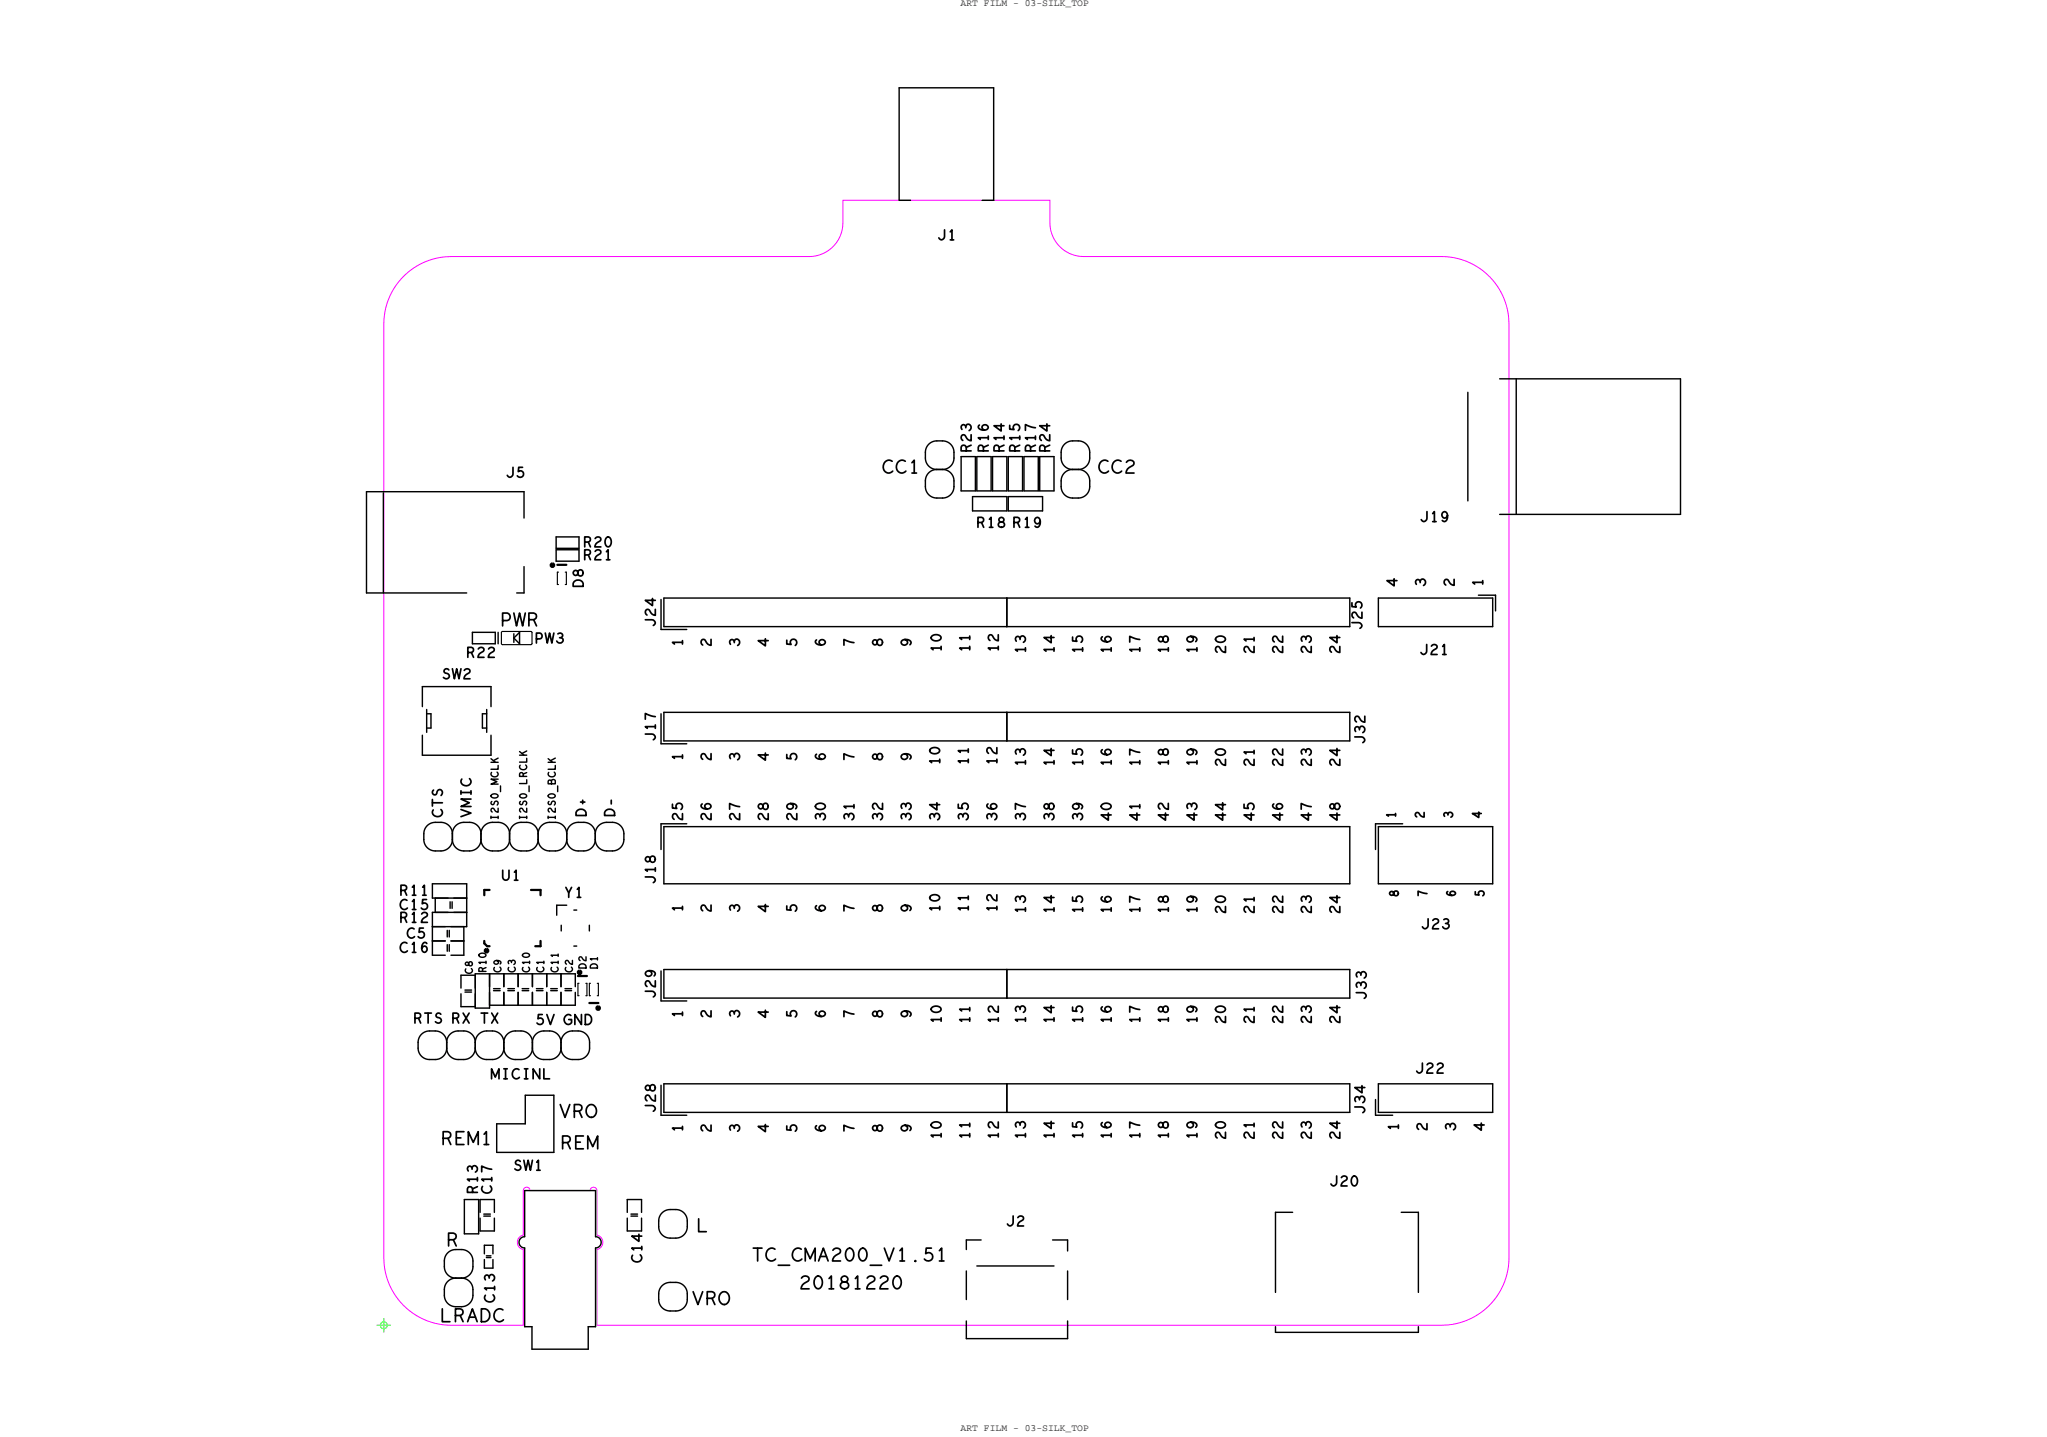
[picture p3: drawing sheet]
<svg xmlns="http://www.w3.org/2000/svg" width="298mm" height="210mm" viewBox="0 0 298 210" stroke-linecap="round" stroke-linejoin="round" font-family="sans-serif">
<defs><g id="words">
<g font-size="1.9">
<text x="64.3" y="166.9">REM1</text>
<text x="81.8" y="167.5">REM</text>
<text x="65.1" y="181.7">R</text>
</g>
<g font-size="1.5">
<text x="141.6" y="66" transform="rotate(-90 141.6 66)">R23</text>
<text x="144.1" y="66" transform="rotate(-90 144.1 66)">R16</text>
<text x="146.4" y="66" transform="rotate(-90 146.4 66)">R14</text>
<text x="148.7" y="66" transform="rotate(-90 148.7 66)">R15</text>
<text x="151" y="66" transform="rotate(-90 151 66)">R17</text>
<text x="142.4" y="76.9">R18 R19</text>
<text x="85" y="81.6">R21</text>
<text x="207.8" y="85.5" transform="rotate(-90 207.8 85.5)">3</text>
<text x="216.2" y="85.5" transform="rotate(-90 216.2 85.5)">1</text>
<text x="99.5" y="94.3" transform="rotate(-90 99.5 94.3)">1</text>
<text x="107.8" y="94.3" transform="rotate(-90 107.8 94.3)">3</text>
<text x="141.4" y="95.1" transform="rotate(-90 141.4 95.1)">11</text>
<text x="149.5" y="95.3" transform="rotate(-90 149.5 95.3)">13</text>
<text x="99.5" y="111" transform="rotate(-90 99.5 111)">1</text>
<text x="107.8" y="111" transform="rotate(-90 107.8 111)">3</text>
<text x="141.2" y="111.6" transform="rotate(-90 141.2 111.6)">11</text>
<text x="149.5" y="111.8" transform="rotate(-90 149.5 111.8)">13</text>
<text x="85.4" y="119.1" transform="rotate(-90 85.4 119.1)">D+</text>
<text x="124.5" y="119.7" transform="rotate(-90 124.5 119.7)">31</text>
<text x="132.8" y="119.7" transform="rotate(-90 132.8 119.7)">33</text>
<text x="58.3" y="130.5">R11</text>
<text x="58.3" y="134.5">R12</text>
<text x="99.5" y="133" transform="rotate(-90 99.5 133)">1</text>
<text x="107.8" y="133" transform="rotate(-90 107.8 133)">3</text>
<text x="141.2" y="133" transform="rotate(-90 141.2 133)">11</text>
<text x="149.5" y="133.3" transform="rotate(-90 149.5 133.3)">13</text>
<text x="99.5" y="148.5" transform="rotate(-90 99.5 148.5)">1</text>
<text x="107.8" y="148.5" transform="rotate(-90 107.8 148.5)">3</text>
<text x="141.4" y="149.3" transform="rotate(-90 141.4 149.3)">11</text>
<text x="149.5" y="149.3" transform="rotate(-90 149.5 149.3)">13</text>
<text x="199.2" y="145.8" transform="rotate(-90 199.2 145.8)">J33</text>
<text x="99.5" y="165.1" transform="rotate(-90 99.5 165.1)">1</text>
<text x="107.8" y="165.1" transform="rotate(-90 107.8 165.1)">3</text>
<text x="141.4" y="166.2" transform="rotate(-90 141.4 166.2)">11</text>
<text x="149.5" y="166.2" transform="rotate(-90 149.5 166.2)">13</text>
<text x="203.9" y="164.9" transform="rotate(-90 203.9 164.9)">1</text>
<text x="212.2" y="164.9" transform="rotate(-90 212.2 164.9)">3</text>
<text x="69.6" y="174.1" transform="rotate(-90 69.6 174.1)">R13</text>
<text x="72.1" y="190" transform="rotate(-90 72.1 190)">C13</text>
</g>
<g font-size="1.4" fill="#262626">
<text x="140.1" y=".8">ART FILM - 03-SILK_TOP</text>
<text x="140.1" y="208.7">ART FILM - 03-SILK_TOP</text>
</g>
<g font-size="1.3">
<text x="203.5" y="119.3" transform="rotate(-90 203.5 119.3)">1</text>
<text x="211.8" y="119.3" transform="rotate(-90 211.8 119.3)">3</text>
</g>
<g font-size="1">
<text x="70.9" y="141.8" transform="rotate(-90 70.9 141.8)">R10</text>
<text x="81.4" y="141.8" transform="rotate(-90 81.4 141.8)">C11</text>
</g>
</g></defs>
<!-- layer: Board Outline -->
<path d="M58.9 40.2a9.8 9.8 0 0 1 6.9-2.8h52.2a4.9 4.9 0 0 0 4.9-4.9v-3.3h30.2v3.3a4.9 4.9 0 0 0 4.9 4.9h52.2a9.8 9.8 0 0 1 9.8 9.9v136.1a9.8 9.8 0 0 1-9.8 9.9h-123.2v-11.1a1.07 1.07 0 0 0 .9-1 1.07 1.07 0 0 0-.9-1.1v-6.5l-.1-.3-.3-.2-.4 .2-.2 .3h-8.7l-.3-.4-.2-.1-.3 .1-.2 .4v6.5a1.07 1.07 0 0 0-.9 1.1 1.07 1.07 0 0 0 .9 1v11.1h-10.5a9.8 9.8 0 0 1-9.8-9.9v-136.1a9.8 9.8 0 0 1 2.9-7.1z" fill="none" stroke="#f0f" stroke-width=".15"/>
<!-- layer: Components -->
<g fill="none" stroke="#000" stroke-width=".21">
<path d="M131.1 12.8h13.8zM131.1 12.8v16.4zM144.9 12.8v16.4zM131.1 29.2h1.7zM143.2 29.2h1.7zM214 57.2v15.8zM218.6 55.2h26.4zM221.1 55.2v19.8zM245 55.2v19.8zM53.4 71.7h23zM53.4 71.7v14.8zM55.9 71.9v14.6z"/>
<path d="M76.4 71.7v3.8zM81.1 78.3v1.7zM81.1 78.3h3.3zM81.1 80h3.3zM84.4 78.3v1.7zM134.9 70.1v.9zM134.9 66v.8zM134.9 71a1.67 1.67 0 0 0 1.7 1.6M134.9 66.8a1.67 1.67 0 0 0 1.7 1.7 1.67 1.67 0 0 0-1.7 1.6M136.6 72.6h.8zM136.6 68.5h.8zM136.6 64.3h.8z"/>
<path d="M136.6 64.3a1.67 1.67 0 0 0-1.7 1.7M137.4 64.3a1.67 1.67 0 0 1 1.7 1.7M139.1 70.1v.9zM139.1 66v.8zM139.1 66.8a1.67 1.67 0 0 1-1.7 1.7 1.67 1.67 0 0 1 1.7 1.6M139.1 71a1.67 1.67 0 0 1-1.7 1.6M140.1 71.6h2.1zM140.1 66.6h2.1zM140.1 66.6v5zM141.8 74.5h5zM141.8 72.4v2.1zM141.8 72.4h5z"/>
<path d="M142.2 66.6v5zM142.4 71.6h2.1zM142.4 66.6h2.1zM142.4 66.6v5zM144.5 66.6v5zM144.7 71.6h2.1zM144.7 66.6h2.1zM144.7 66.6v5zM146.8 72.4v2.1zM146.8 66.6v5zM147 71.6h2.1zM147 74.5h5z"/>
<path d="M147 72.4h5zM147 72.4v2.1zM147 66.6h2.1zM147 66.6v5zM149.1 66.6v5zM149.3 71.6h2.1zM149.3 66.6h2.1zM149.3 66.6v5zM151.4 66.6v5zM151.6 71.6h2.1zM151.6 66.6h2.1zM151.6 66.6v5z"/>
<path d="M152 72.4v2.1zM153.7 66.6v5zM154.7 70.1v.9zM154.7 66v.8zM154.7 71a1.67 1.67 0 0 0 1.7 1.6M154.7 66.8a1.67 1.67 0 0 0 1.7 1.7 1.67 1.67 0 0 0-1.7 1.6M156.4 72.6h.8zM156.4 68.5h.8zM156.4 64.3h.8zM156.4 64.3a1.67 1.67 0 0 0-1.7 1.7M157.2 64.3a1.67 1.67 0 0 1 1.7 1.7M158.9 70.1v.9z"/>
<path d="M158.9 66v.8zM158.9 66.8a1.67 1.67 0 0 1-1.7 1.7 1.67 1.67 0 0 1 1.7 1.6M158.9 71a1.67 1.67 0 0 1-1.7 1.6M218.6 75h26.4zM53.4 86.5h14.6zM68.9 92.2h3.3zM68.9 92.2v1.7zM68.9 93.9h3.3zM72.2 92.2v1.7zM72.6 92.2v1.7zM74.9 93l.9-.8zM74.9 92.4v1.3z"/>
<path d="M74.9 93l.9 .9zM75.3 86.5h1.1zM75.8 92.2v1.7zM76.4 82.6v3.9zM81.1 80.2v1.6zM81.1 80.2h3.3zM81.1 81.8h3.3zM84.4 80.2v1.6zM96.4 87.4v4.4zM96.4 91.8h3.7zM96.8 87.2v4.2zM96.8 91.4h50z"/>
<path d="M96.8 87.2h50zM146.8 87.2v4.2zM146.8 91.4h50zM146.8 87.2h50zM196.8 87.2v4.2zM201 87.2h16.6zM201 87.2v4.2zM201 91.4h16.6zM215.5 86.8h2.5zM217.6 87.2v4.2zM218 86.8v2.3zM61.6 100.1v2.9z"/>
<path d="M61.6 110.1h10zM61.6 107.2v2.9zM61.6 100.1h10zM62.2 104.1h.6zM62.2 106.2h.6zM62.2 103.5v3.3zM62.8 104.1v2.1zM63.5 119.9h.8zM63.5 119.9a1.67 1.67 0 0 0-1.7 1.7M64.3 119.9a1.67 1.67 0 0 1 1.7 1.7 1.67 1.67 0 0 1 1.6-1.7M67.6 119.9h.9zM68.5 119.9a1.67 1.67 0 0 1 1.6 1.7 1.67 1.67 0 0 1 1.7-1.7"/>
<path d="M70.3 104.1h.7zM70.3 106.2h.7zM70.3 104.1v2.1zM71 103.5v3.3zM71.6 100.1v2.9zM71.6 107.2v2.9zM71.8 119.9h.8zM72.6 119.9a1.67 1.67 0 0 1 1.7 1.7 1.67 1.67 0 0 1 1.7-1.7M76 119.9h.8zM76.8 119.9a1.67 1.67 0 0 1 1.7 1.7 1.67 1.67 0 0 1 1.6-1.7M80.1 119.9h.9zM81 119.9a1.67 1.67 0 0 1 1.6 1.7 1.67 1.67 0 0 1 1.7-1.7"/>
<path d="M84.3 119.9h.8zM85.1 119.9a1.67 1.67 0 0 1 1.7 1.7 1.67 1.67 0 0 1 1.7-1.7M88.5 119.9h.8zM89.3 119.9a1.67 1.67 0 0 1 1.7 1.7M96.4 104.1v4.4zM96.4 108.5h3.7zM96.8 103.9v4.1zM96.8 108h50zM96.8 103.9h50zM146.8 103.9v4.1zM146.8 108h50zM146.8 103.9h50z"/>
<path d="M196.8 103.9v4.1zM61.8 121.6v.8zM61.8 122.4a1.67 1.67 0 0 0 1.7 1.7M63 135.1h5zM63 131h5zM63 133v2.1zM63 133h5zM63 128.9h5zM63 128.9v2.1zM63 135.1h1.9zM63 135.1v2.1zM63 137.2h1.9z"/>
<path d="M63 137.2v2.1zM63 139.3h1.9zM63.5 124.1h.8zM63.5 131h1.8zM63.5 131v2zM63.5 133h1.8zM64.3 124.1a1.67 1.67 0 0 0 1.7-1.7 1.67 1.67 0 0 0 1.6 1.7M65.2 135.7v.9zM65.2 137.8v.9zM65.5 135.7v.9zM65.5 137.8v.9zM65.6 131.5v1z"/>
<path d="M65.8 135.1h1.8zM65.8 137.2h1.8zM65.8 139.3h1.8zM65.9 131.5v1zM66 121.6v.8zM66.2 131h1.8zM66.2 133h1.8zM67.6 124.1h.9zM67.6 135.1v2.1zM67.6 137.2v2.1zM68 133v2.1zM68 128.9v2.1z"/>
<path d="M68 131v2zM68.5 124.1a1.67 1.67 0 0 0 1.6-1.7 1.67 1.67 0 0 0 1.7 1.7M70.1 121.6v.8zM71.8 124.1h.8zM72.6 124.1a1.67 1.67 0 0 0 1.7-1.7 1.67 1.67 0 0 0 1.7 1.7M74.3 121.6v.8zM76 124.1h.8zM76.8 124.1a1.67 1.67 0 0 0 1.7-1.7 1.67 1.67 0 0 0 1.6 1.7M78.5 121.6v.8zM80.1 124.1h.9zM81 124.1a1.67 1.67 0 0 0 1.6-1.7 1.67 1.67 0 0 0 1.7 1.7M81.2 132h1.4z"/>
<path d="M81.2 132v1.5zM81.8 134.9v.9zM82.6 121.6v.8zM83.7 138h.4zM83.7 132.7h.4zM84.3 124.1h.8zM85.1 124.1a1.67 1.67 0 0 0 1.7-1.7 1.67 1.67 0 0 0 1.7 1.7M85.9 134.9v.9zM86.8 121.6v.8zM88.5 124.1h.8zM91 122.4a1.67 1.67 0 0 1-1.7 1.7M91 121.6v.8z"/>
<path d="M96.4 120.1h3.7zM96.4 120.1v3.8zM96.8 120.5h100zM96.8 120.5v8.4zM96.8 128.9h100zM196.8 120.5v8.4zM200.5 120.1h4zM200.5 120.1v3.8zM201 120.5v8.4zM201 128.9h16.6zM201 120.5h16.6zM217.6 120.5v8.4z"/>
<path d="M61 152v.8zM61 152.8a1.67 1.67 0 0 0 1.6 1.7M62.6 154.5h.9zM62.6 150.3h.9zM62.6 150.3a1.67 1.67 0 0 0-1.6 1.7M63.5 154.5a1.67 1.67 0 0 0 1.6-1.7 1.67 1.67 0 0 0 1.7 1.7M63.5 150.3a1.67 1.67 0 0 1 1.6 1.7 1.67 1.67 0 0 1 1.7-1.7M65.1 152v.8zM66.8 154.5h.8zM66.8 150.3h.8zM67.2 146.8h2.1zM67.2 142.2h2.1z"/>
<path d="M67.2 142.2v1.9zM67.2 144.9v1.9zM67.6 154.5a1.67 1.67 0 0 0 1.7-1.7 1.67 1.67 0 0 0 1.7 1.7M67.6 150.3a1.67 1.67 0 0 1 1.7 1.7 1.67 1.67 0 0 1 1.7-1.7M67.8 144.4h1zM67.8 144.7h1zM69.3 147h2.1zM69.3 152v.8zM69.3 142h2.1zM69.3 142v5zM69.3 142.2v1.9zM69.3 144.9v1.9z"/>
<path d="M71 154.5h.8zM71 150.3h.8zM71.4 146.6h2.1zM71.4 142v5zM71.4 142h2.1zM71.4 142v1.9zM71.4 144.7v1.9zM71.8 154.5a1.67 1.67 0 0 0 1.7-1.7 1.67 1.67 0 0 0 1.6 1.7M71.8 150.3a1.67 1.67 0 0 1 1.7 1.7 1.67 1.67 0 0 1 1.6-1.7M72 144.2h.9zM72 144.5h.9zM73.5 146.6h2z"/>
<path d="M73.5 152v.8zM73.5 142v1.9zM73.5 144.7v1.9zM73.5 142h2zM74 144.2h1zM74 144.5h1zM75.1 154.5h.9zM75.1 150.3h.9zM75.5 146.6h2.1zM75.5 142v1.9zM75.5 144.7v1.9zM75.5 142h2.1z"/>
<path d="M76 154.5a1.67 1.67 0 0 0 1.6-1.7 1.67 1.67 0 0 0 1.7 1.7M76 150.3a1.67 1.67 0 0 1 1.6 1.7 1.67 1.67 0 0 1 1.7-1.7M76.1 144.2h1zM76.1 144.5h1zM76.6 159.7h4.2zM76.6 159.7v4.2zM77.6 146.6h2.1zM77.6 152v.8zM77.6 142v1.9zM77.6 144.7v1.9zM77.6 142h2.1zM78.2 144.2h1z"/>
<path d="M78.2 144.5h1zM79.3 154.5h.8zM79.3 150.3h.8zM79.7 146.6h2.1zM79.7 142h2.1zM79.7 142v1.9zM79.7 144.7v1.9zM80.1 154.5a1.67 1.67 0 0 0 1.7-1.7 1.67 1.67 0 0 0 1.7 1.7M80.1 150.3a1.67 1.67 0 0 1 1.7 1.7 1.67 1.67 0 0 1 1.7-1.7M80.3 144.2h1zM80.3 144.5h1zM80.8 159.7v8.3z"/>
<path d="M81.8 146.6h2.1zM81.8 152v.8zM81.8 142h2.1zM81.8 142v1.9zM81.8 144.7v1.9zM82.4 144.2h.9zM82.4 144.5h.9zM83.5 154.5h.8zM83.5 150.3h.8zM83.9 142v1.9zM83.9 144.7v1.9zM84.3 150.3a1.67 1.67 0 0 1 1.7 1.7"/>
<path d="M86 152v.8zM86 152.8a1.67 1.67 0 0 1-1.7 1.7M96.4 141.6v4.4zM96.4 158.3v4.3zM96.4 146h3.7zM96.8 141.4v4.1zM96.8 145.5h50zM96.8 158v4.2zM96.8 141.4h50zM96.8 158h50zM146.8 158v4.2zM146.8 141.4v4.1z"/>
<path d="M146.8 145.5h50zM146.8 158h50zM146.8 141.4h50zM196.8 158v4.2zM196.8 141.4v4.1zM201 158v4.2zM201 158h16.6zM217.6 158v4.2zM67.7 179.9h2.1zM67.7 174.9h2.1zM67.7 174.9v5zM69.8 174.9v5z"/>
<path d="M70 179.5h2.1zM70 174.9h2.1zM70 174.9v1.9zM70 177.6v1.9zM70.5 177.3h1zM70.5 177h1zM72.1 174.9v1.9zM72.1 177.6v1.9zM72.4 163.9h4.2zM72.4 163.9v4.1zM72.4 168h8.4zM76.5 173.6h10.3z"/>
<path d="M76.5 173.6v6.7zM86.8 173.6v6.7zM91.5 179.5h2zM91.5 174.9h2zM91.5 174.9v1.9zM91.5 177.6v1.9zM92 177.3h1zM92 177h1zM93.5 174.9v1.9zM93.5 177.6v1.9zM96 178v.9zM96 178.9a1.67 1.67 0 0 0 1.7 1.6"/>
<path d="M96.4 162.6h3.7zM96.8 162.2h50zM97.7 176.4a1.67 1.67 0 0 0-1.7 1.6M97.7 176.4h.8zM98.5 176.4a1.67 1.67 0 0 1 1.7 1.6M100.2 178v.9zM100.2 178.9a1.67 1.67 0 0 1-1.7 1.6M146.8 162.2h50zM186 176.8h2.5zM186 176.8v11.7zM200.5 162.6h2.5zM200.5 160.3v2.3z"/>
<path d="M201 162.2h16.6zM204.3 176.8h2.5zM206.8 176.8v11.7zM64.8 188v.9zM64.8 183.9v.8zM64.8 184.7a1.67 1.67 0 0 0 1.7 1.7 1.67 1.67 0 0 0-1.7 1.6M64.8 188.9a1.67 1.67 0 0 0 1.7 1.6M66.5 190.5h.8zM66.5 186.4h.8zM66.5 182.2a1.67 1.67 0 0 0-1.7 1.7M67.3 182.2a1.67 1.67 0 0 1 1.7 1.7M69 188v.9z"/>
<path d="M69 183.9v.8zM69 184.7a1.67 1.67 0 0 1-1.7 1.7 1.67 1.67 0 0 1 1.7 1.6M69 188.9a1.67 1.67 0 0 1-1.7 1.6M70.6 181.6h1.3zM70.6 181.6v1.2zM70.6 183.7v1.2zM70.6 184.9h1.3zM70.9 183.4h.7zM70.9 183.1h.7zM71.9 183.7v1.2zM71.9 181.6v1.2zM76.5 193.5h1.1z"/>
<path d="M76.5 182v11.5zM76.5 180.3l-.6 .3-.2 .5 .2 .6 .6 .3M77.6 196.7h8.2zM77.6 193.5v3.2zM85.8 193.5h1zM85.8 193.5v3.2zM86.8 182v11.5zM86.8 180.3l.6 .3 .2 .5-.2 .6-.6 .3M96 188.7v.8zM96 189.5a1.67 1.67 0 0 0 1.7 1.7M97.7 191.2h.8zM97.7 180.5h.8z"/>
<path d="M97.7 187a1.67 1.67 0 0 0-1.7 1.7M97.7 187h.8zM98.5 187a1.67 1.67 0 0 1 1.7 1.7M100.2 188.7v.8zM100.2 189.5a1.67 1.67 0 0 1-1.7 1.7M140.9 195.2h14.8zM140.9 180.8h2.1zM140.9 180.8v1.4zM140.9 185.3v4.2zM140.9 192.6v2.6zM142.4 184.6h11.3zM153.5 180.8h2.2z"/>
<path d="M155.7 180.8v1.6zM155.7 185.3v4.2zM155.7 192.6v2.6zM186 194.3h20.8zM186 193.5v.8zM206.8 193.5v.8z"/>
</g>
<path d="M81.3 82.4h1.3zM70.6 129.8h.8zM70.6 129.8v.7zM70.6 137.6l.4 .4zM70.6 137.2v.4zM71 138h.4zM77.4 129.8h1.4zM78 138h.8zM78.8 129.8v.7zM78.8 137.2v.8zM84.3 142.3h1.3zM85.9 146.3h1.3z" fill="none" stroke="#000" stroke-width=".33"/>
<path d="M80.4 82.3l.1-.1 .2 .1v.2l-.2 .1-.1-.1zM70.8 138.5l.1-.1 .2 .1v.2l-.2 .1-.1-.1zM84.3 141.7l.2-.1 .2 .1v.2l-.2 .1-.2-.1zM87 146.9l.2-.1 .2 .1v.2l-.2 .1-.2-.1z" fill="none" stroke="#000" stroke-width=".41"/>
<g fill="none" stroke="#000" stroke-width=".17">
<path d="M73.1 92.2v1.6zM73.1 93.8l.2 .2M73.3 94h4.1zM73.3 92.1h4.1zM73.3 92.1l-.2 .1M77.4 92.1l.2 .2M77.6 93.8l-.2 .2M77.6 92.2v1.6zM81.3 85.2h.1zM81.3 83.4h.1zM81.3 83.4v1.8zM82.4 85.2h.2z"/>
<path d="M82.4 83.4h.2zM82.6 83.4v1.8zM84.3 145.2h.1zM84.3 143.4h.1zM84.3 143.4v1.8zM85.4 143.4h.2zM85.4 145.2h.2zM85.6 143.4v1.8zM85.9 143.4h.2zM85.9 145.2h.2zM85.9 143.4v1.8zM87.1 143.4h.1z"/>
<path d="M87.1 145.2h.1zM87.2 143.4v1.8z"/>
</g>
<!-- layer: Text -->
<g fill="none" stroke="#000" stroke-width=".25">
<path d="M137.7 33.5v1a.43 .43 0 0 1-.3 .4 .43 .43 0 0 1-.5-.2M138.5 33.8l.3-.3v1.5M138.5 35h.5M74.8 68.1v1a.43 .43 0 0 1-.3 .5 .43 .43 0 0 1-.5-.3M76.2 68.1h-.6v.7a.49 .49 0 0 1 .7 .1 .49 .49 0 0 1-.2 .7 .49 .49 0 0 1-.7-.2M85.3 79h.5a.38 .38 0 0 0 .3-.3 .38 .38 0 0 0-.3-.4h-.5v1.5M85.8 79l.3 .8M86.8 78.5a.41 .41 0 0 1 .5-.2 .41 .41 0 0 1 .2 .6 1 1 0 0 0-.8 .9h.9M88.4 78.5a.42 .42 0 0 1 .5-.1 .42 .42 0 0 1 .2 .4v.4a.44 .44 0 0 1-.4 .6 .44 .44 0 0 1-.5-.6v-.4zM130.1 67.3a.92 .92 0 0 0-1.3 .5 .92 .92 0 0 0 .7 1.2l.4-.1 .3-.2M132 67.3a.92 .92 0 0 0-1.3 .5 .92 .92 0 0 0 .7 1.2l.4-.1 .3-.2M133 67.5l.3-.4v1.9"/>
<path d="M133 69h.6M140.8 62.2a.38 .38 0 0 0-.6-.2 .38 .38 0 0 0 .1 .6M140.9 65.8v-.6a.38 .38 0 0 0-.4-.3 .38 .38 0 0 0-.4 .3v.6h1.5M141.6 63.4v.9a1 1 0 0 1-.9-.8 .33 .33 0 0 0-.5 .1 .5 .5 0 0 0 .2 .6M142.6 76.2h.5a.38 .38 0 0 0 .3-.4 .38 .38 0 0 0-.3-.4h-.5v1.5M142.8 62l-.1 .1a.57 .57 0 0 0 .7 .6 .48 .48 0 0 0 .6-.5 .43 .43 0 0 0-.7-.2 .43 .43 0 0 0 .2 .7M143.4 65.8v-.6a.38 .38 0 0 0-.4-.3 .38 .38 0 0 0-.4 .3v.6h1.5M144.1 63.8h-1.5l.3 .3M144.3 75.7l.2-.3v1.5M145.7 65.8v-.6a.38 .38 0 0 0-.4-.3 .38 .38 0 0 0-.4 .3v.6h1.5M145.7 75.6a.33 .33 0 0 0 .2 .5 .43 .43 0 0 1 .5 .6 .43 .43 0 0 1-.7 .1 .41 .41 0 0 1-.1-.5 .41 .41 0 0 1 .5-.2 .36 .36 0 0 0 .2-.5 .36 .36 0 0 0-.6 0zM146 61.8v1.1l-1.1-.8h1.5"/>
<path d="M146.4 63.8h-1.5l.3 .3M147.2 62v.6h.6a.49 .49 0 0 1 .2-.7 .49 .49 0 0 1 .7 .2 .49 .49 0 0 1-.2 .7M147.8 76.2h.6a.38 .38 0 0 0 .3-.4 .38 .38 0 0 0-.3-.4h-.6v1.5M148 65.8v-.6a.38 .38 0 0 0-.4-.3 .38 .38 0 0 0-.4 .3v.6h1.5M148.7 63.8h-1.5l.3 .3M149.5 75.7l.3-.3v1.5M150.3 65.8v-.6a.38 .38 0 0 0-.4-.3 .38 .38 0 0 0-.4 .3v.6h1.5M151 62.4l-.6-.1-.9-.4v.9M151 63.8h-1.5l.3 .3M151.7 76a.44 .44 0 0 1-.6 .4 .44 .44 0 0 1-.3-.6 .44 .44 0 0 1 .5-.3 .44 .44 0 0 1 .4 .5 .6 .6 0 0 1-.7 .8l-.1-.1M152.3 65.8v-.6a.38 .38 0 0 0-.3-.3 .38 .38 0 0 0-.4 .3v.6h1.4M152.6 61.8v1.1l-1-.8h1.4"/>
<path d="M153 64.9l-.7 .3M153 63.4v.9a1 1 0 0 1-.8-.8 .33 .33 0 0 0-.6 .1 .5 .5 0 0 0 .2 .6M161.5 67.3a.92 .92 0 0 0-1.3 .5 .92 .92 0 0 0 .7 1.2l.4-.1 .3-.2M163.4 67.3a.92 .92 0 0 0-1.2 .5 .92 .92 0 0 0 .6 1.2l.4-.1 .3-.2M164.2 67.4a.54 .54 0 0 1 .8-.3 .54 .54 0 0 1 .2 .8 1.29 1.29 0 0 0-1 1.1h1.1M208 74.6v1a.43 .43 0 0 1-.3 .4 .43 .43 0 0 1-.5-.2M208.9 74.9l.2-.3v1.5M208.9 76.1h.5M211 75.2a.44 .44 0 0 1-.5 .3 .44 .44 0 0 1-.3-.5 .44 .44 0 0 1 .5-.3 .44 .44 0 0 1 .3 .5 .6 .6 0 0 1-.6 .8l-.1-.1M65.4 97.7a.35 .35 0 0 0-.5-.1 .35 .35 0 0 0 0 .6 .46 .46 0 0 1 .6 .6 .5 .5 0 0 1-.9 0M66 97.5l.3 1.5 .3-1.5 .3 1.5 .3-1.5M67.7 97.8a.41 .41 0 0 1 .5-.3 .41 .41 0 0 1 .2 .6 1 1 0 0 0-.8 .9h.9"/>
<path d="M68.2 95.2h.5a.38 .38 0 0 0 .3-.4 .38 .38 0 0 0-.3-.4h-.5v1.5M68.7 95.2l.3 .7M69.7 94.6a.41 .41 0 0 1 .6-.2 .41 .41 0 0 1 .2 .6 1 1 0 0 0-.8 .9h.9M71.2 94.6a.41 .41 0 0 1 .6-.2 .41 .41 0 0 1 .2 .6 1 1 0 0 0-.8 .9h.9M73.3 90.5h.6a.56 .56 0 0 0 .5-.6 .56 .56 0 0 0-.5-.5h-.6v1.9M74.9 89.4l.4 1.9 .5-1.9 .4 1.9 .4-1.9M77.1 90.4h.7a.49 .49 0 0 0 .4-.5 .49 .49 0 0 0-.4-.5h-.7v1.9M77.8 90.4l.4 .9M78.2 93.2h.5a.44 .44 0 0 0 .3-.5 .44 .44 0 0 0-.3-.4h-.5v1.5M79.5 92.3l.3 1.5 .3-1.5 .4 1.5 .3-1.5M81.3 92.4a.38 .38 0 0 1 .6 0 .38 .38 0 0 1-.1 .6M81.6 93a.42 .42 0 0 1 .5 .5 .42 .42 0 0 1-.6 .2l-.3-.2"/>
<path d="M83.7 83.2a.36 .36 0 0 0-.1 .5 .36 .36 0 0 0 .4 .2 .36 .36 0 0 0 .2-.5 .43 .43 0 0 1 .6-.3 .43 .43 0 0 1 .3 .5 .43 .43 0 0 1-.5 .4 .54 .54 0 0 1-.4-.7l-.3-.1zM83.7 84.8a.76 .76 0 0 1 .9-.1 .76 .76 0 0 1 .4 .8h-1.4v-.4zM85.3 80.9h.5a.38 .38 0 0 0 .3-.4 .38 .38 0 0 0-.3-.3h-.5v1.4M86.8 80.4a.41 .41 0 0 1 .5-.2 .41 .41 0 0 1 .2 .6 1 1 0 0 0-.8 .8h.9M88.4 80.5l.3-.3v1.4M94.1 90.4h1a.43 .43 0 0 1 .4 .3 .43 .43 0 0 1-.2 .5M95.1 87.3v1l-1-.8h1.4M95.5 88.9v.8a1 1 0 0 1-.8-.7 .33 .33 0 0 0-.6 0 .5 .5 0 0 0 .2 .7M99.5 93.7h-1.5l.3 .2M103.7 93.2v.9a1 1 0 0 1-.9-.8 .33 .33 0 0 0-.5 .1 .5 .5 0 0 0 .2 .7M107.1 93.5a.38 .38 0 0 0-.6-.2 .38 .38 0 0 0 0 .7M111.6 93.1v1.1l-1.1-.8h1.5"/>
<path d="M114.7 93.4v.5l.6 .1a.49 .49 0 0 1 .2-.7 .49 .49 0 0 1 .7 .1 .49 .49 0 0 1-.2 .7M119 93.3l-.1 .1a.57 .57 0 0 0 .8 .7 .48 .48 0 0 0 .6-.6 .43 .43 0 0 0-.7-.1 .43 .43 0 0 0 .1 .7M124.5 93.7l-.6-.1-.9-.3v.8M127.4 93.4a.36 .36 0 0 0-.2 .4 .36 .36 0 0 0 .5 .2 .36 .36 0 0 0 .2-.4 .43 .43 0 0 1 .5-.3 .43 .43 0 0 1 .3 .5 .43 .43 0 0 1-.4 .3 .54 .54 0 0 1-.5-.7l-.2-.1zM131.9 93.3a.44 .44 0 0 1 .4 .5 .44 .44 0 0 1-.5 .3 .44 .44 0 0 1-.4-.5 .44 .44 0 0 1 .5-.3 .6 .6 0 0 1 .9 .6l-.1 .1M135.9 92.7a.85 .85 0 0 1 1.3 .3 .81 .81 0 0 1-.7 .5 .81 .81 0 0 1-.7-.5zM137.2 94.5h-1.4l.2 .3M137.2 94.3v.5M141.4 93h-1.5l.3 .3M141.4 94.5h-1.5l.3 .3M145.5 92.6v.8a1 1 0 0 1-.8-.7 .33 .33 0 0 0-.6 .1 .5 .5 0 0 0 .2 .6M145.5 94.5h-1.4l.3 .3"/>
<path d="M145.5 94.3v.5M148.7 93.1a.38 .38 0 0 0-.6-.2 .38 .38 0 0 0 .1 .6M149.5 94.7h-1.5l.3 .3M153.3 92.7v1l-1.1-.7h1.5M153.7 94.7h-1.5l.3 .3M153.7 94.5v.5M156.4 92.9v.6h.6a.49 .49 0 0 1 .1-.7 .49 .49 0 0 1 .7 .2 .49 .49 0 0 1-.2 .7M157.8 94.7h-1.4l.3 .3M157.8 94.5v.5M160.7 92.9l-.1 .1a.57 .57 0 0 0 .7 .6 .48 .48 0 0 0 .7-.6 .43 .43 0 0 0-.8-.1 .43 .43 0 0 0 .2 .7M162 94.7h-1.5l.3 .3M162 94.5v.5"/>
<path d="M166.2 93.3l-.6-.2-.9-.3v.8M166.2 94.7h-1.5l.3 .3M166.2 94.5v.5M169.1 92.9a.36 .36 0 0 0-.2 .5 .36 .36 0 0 0 .4 .1 .36 .36 0 0 0 .3-.4 .43 .43 0 0 1 .5-.3 .43 .43 0 0 1 .3 .5 .43 .43 0 0 1-.4 .4 .54 .54 0 0 1-.5-.7l-.3-.2zM170.3 94.7h-1.4l.3 .3M170.3 94.5v.5M173.6 92.8a.44 .44 0 0 1 .4 .6 .44 .44 0 0 1-.6 .3 .44 .44 0 0 1-.3-.5 .44 .44 0 0 1 .5-.4 .6 .6 0 0 1 .9 .6l-.2 .2M174.5 94.7h-1.5l.3 .3M174.5 94.5v.5M177.4 92.9a.85 .85 0 0 1 1.3 .3 .81 .81 0 0 1-.8 .5 .81 .81 0 0 1-.7-.5zM178.7 94.3v.8a1 1 0 0 1-.9-.7 .33 .33 0 0 0-.5 .1 .5 .5 0 0 0 .2 .6M182.8 94.3v.8a1 1 0 0 1-.8-.7 .33 .33 0 0 0-.6 .1 .5 .5 0 0 0 .2 .6"/>
<path d="M182.8 93.2h-1.4l.3 .3M182.8 93v.5M187 92.8v.8a1 1 0 0 1-.9-.7 .33 .33 0 0 0-.5 .1 .5 .5 0 0 0 .2 .6M187 94.3v.8a1 1 0 0 1-.9-.7 .33 .33 0 0 0-.5 .1 .5 .5 0 0 0 .2 .6M190.4 93.1a.38 .38 0 0 0-.6-.2 .38 .38 0 0 0 0 .6M190.4 93.3a.42 .42 0 0 1 .5-.6 .42 .42 0 0 1 .2 .7l-.2 .3M191.2 94.3v.8a1 1 0 0 1-.9-.7 .33 .33 0 0 0-.5 .1 .5 .5 0 0 0 .2 .6M194.9 92.7v1l-1-.7h1.4M195.3 94.3v.8a1 1 0 0 1-.8-.7 .33 .33 0 0 0-.6 .1 .5 .5 0 0 0 .2 .6M197.1 87.9v.6h.6a.49 .49 0 0 1 .2-.7 .49 .49 0 0 1 .7 .2 .49 .49 0 0 1-.2 .7M197.1 90.8h1a.43 .43 0 0 1 .4 .3 .43 .43 0 0 1-.2 .5M198.6 89.3v.8a1 1 0 0 1-.9-.7 .33 .33 0 0 0-.5 .1 .5 .5 0 0 0 .2 .6"/>
<path d="M203.3 84.4v1l-1.1-.7h1.5M207.1 84.8a.38 .38 0 0 0-.6-.2 .38 .38 0 0 0 0 .6M208 94v1a.43 .43 0 0 1-.3 .4 .43 .43 0 0 1-.5-.3M208.7 94.2a.41 .41 0 0 1 .6-.2 .41 .41 0 0 1 .1 .6 1 1 0 0 0-.7 .8h.8M210.3 94.3l.3-.3v1.4M210.3 95.4h.5M212 84.5v.9a1 1 0 0 1-.9-.8 .33 .33 0 0 0-.5 .1 .5 .5 0 0 0 .2 .6M216.2 84.9h-1.5l.3 .3M63 116.6v.9M63 117.1h1.5M63.2 115.2a.35 .35 0 0 0-.1 .6 .35 .35 0 0 0 .6-.1 .46 .46 0 0 1 .6-.5 .5 .5 0 0 1 0 .8M64.3 118a.61 .61 0 0 1 .1 .8 .61 .61 0 0 1-.8 .3 .61 .61 0 0 1-.4-1"/>
<path d="M67.2 118l1.5 .6-1.5 .5M67.2 115.6h1.5M67.2 115.3v.5M68.4 113.5a.61 .61 0 0 1 .2 .8 .61 .61 0 0 1-.8 .3 .61 .61 0 0 1-.5-1M68.7 116.5h-1.5l1.2 .6-1.2 .5h1.5M68.7 115.3v.5M84.2 118.2a.76 .76 0 0 1 .9-.1 .76 .76 0 0 1 .3 .8h-1.4v-.4zM88.3 118.2a.76 .76 0 0 1 .9-.1 .76 .76 0 0 1 .4 .8h-1.5v-.4zM89.1 116.7v.5M94.1 107h1a.43 .43 0 0 1 .4 .4 .43 .43 0 0 1-.2 .5M95.5 104.5l-.5-.1-.9-.4v.9M95.5 106h-1.4l.3 .2"/>
<path d="M95.5 105.7v.5M98 117.3v.5l.7 .1a.49 .49 0 0 1 .1-.7 .49 .49 0 0 1 .7 .2 .49 .49 0 0 1-.2 .6M99.5 118.6v.9a1 1 0 0 1-.9-.7 .33 .33 0 0 0-.5 0 .5 .5 0 0 0 .2 .7M99.5 110.3h-1.5l.3 .3M102.4 117.2l-.1 .1a.57 .57 0 0 0 .7 .7 .48 .48 0 0 0 .6-.6 .43 .43 0 0 0-.7-.1 .43 .43 0 0 0 .2 .7M103.7 109.9v.9a1 1 0 0 1-.9-.8 .33 .33 0 0 0-.5 .1 .5 .5 0 0 0 .2 .6M103.7 118.6v.9a1 1 0 0 1-.9-.7 .33 .33 0 0 0-.5 0 .5 .5 0 0 0 .2 .7M107.1 110.2a.38 .38 0 0 0-.6-.2 .38 .38 0 0 0 0 .6M107.8 118.6v.9a1 1 0 0 1-.8-.7 .33 .33 0 0 0-.6 0 .5 .5 0 0 0 .2 .7M107.8 117.6l-.5-.1-.9-.3v.8M110.7 117.3a.36 .36 0 0 0-.1 .4 .36 .36 0 0 0 .4 .2 .36 .36 0 0 0 .2-.4 .43 .43 0 0 1 .5-.3 .43 .43 0 0 1 .4 .5 .43 .43 0 0 1-.5 .3 .54 .54 0 0 1-.4-.6l-.3-.2zM111.6 109.8v1.1l-1.1-.8h1.5"/>
<path d="M112 118.6v.9a1 1 0 0 1-.9-.7 .33 .33 0 0 0-.5 0 .5 .5 0 0 0 .2 .7M114.7 110v.6h.6a.49 .49 0 0 1 .2-.6 .49 .49 0 0 1 .7 .1 .49 .49 0 0 1-.2 .7M115.3 117.2a.44 .44 0 0 1 .3 .5 .44 .44 0 0 1-.5 .3 .44 .44 0 0 1-.3-.5 .44 .44 0 0 1 .5-.3 .6 .6 0 0 1 .8 .6l-.1 .1M116.2 118.6v.9a1 1 0 0 1-.9-.7 .33 .33 0 0 0-.5 0 .5 .5 0 0 0 .2 .7M119 117.3a.85 .85 0 0 1 1.3 .3 .81 .81 0 0 1-.7 .4 .81 .81 0 0 1-.7-.4zM119 110l-.1 .1a.57 .57 0 0 0 .8 .6 .48 .48 0 0 0 .6-.5 .43 .43 0 0 0-.7-.2 .43 .43 0 0 0 .1 .7M119.6 118.9a.38 .38 0 0 0-.6-.1 .38 .38 0 0 0 0 .6M119.6 119.1a.42 .42 0 0 1 .4-.5 .42 .42 0 0 1 .3 .7l-.3 .2M123.7 118.9a.38 .38 0 0 0-.6-.1 .38 .38 0 0 0 .1 .6M124.5 110.4l-.6-.1-.9-.4v.9M124.5 117.6h-1.5l.3 .2M127.4 110a.36 .36 0 0 0-.2 .5 .36 .36 0 0 0 .5 .2 .36 .36 0 0 0 .2-.5 .43 .43 0 0 1 .5-.3 .43 .43 0 0 1 .3 .5 .43 .43 0 0 1-.4 .4 .54 .54 0 0 1-.5-.7l-.2-.1z"/>
<path d="M127.9 119.1a.42 .42 0 0 1 .5-.5 .42 .42 0 0 1 .2 .7l-.2 .2M127.9 118.9a.38 .38 0 0 0-.6-.1 .38 .38 0 0 0 0 .6M128.7 117.1v.9a1 1 0 0 1-.9-.7 .33 .33 0 0 0-.5 0 .5 .5 0 0 0 .2 .7M131.9 109.9a.44 .44 0 0 1 .4 .6 .44 .44 0 0 1-.5 .3 .44 .44 0 0 1-.4-.5 .44 .44 0 0 1 .5-.4 .6 .6 0 0 1 .9 .6l-.1 .2M132.1 117.4a.38 .38 0 0 0-.6-.1 .38 .38 0 0 0 0 .6M132.1 118.9a.38 .38 0 0 0-.6-.1 .38 .38 0 0 0 0 .6M135.7 109.2a.85 .85 0 0 1 1.3 .3 .81 .81 0 0 1-.7 .4 .81 .81 0 0 1-.8-.4zM136.2 118.9a.38 .38 0 0 0-.6-.1 .38 .38 0 0 0 .1 .6M136.2 119.1a.42 .42 0 0 1 .5-.5 .42 .42 0 0 1 .3 .7l-.3 .2M136.6 117.1v1l-1.1-.8h1.5M137 111h-1.5l.3 .2M137 110.7v.5"/>
<path d="M139.7 117.3v.5l.6 .1a.49 .49 0 0 1 .2-.7 .49 .49 0 0 1 .7 .2 .49 .49 0 0 1-.2 .6M140.4 119.1a.42 .42 0 0 1 .5-.5 .42 .42 0 0 1 .2 .7l-.2 .2M140.4 118.9a.38 .38 0 0 0-.6-.1 .38 .38 0 0 0 0 .6M141.2 109.5h-1.5l.3 .2M141.2 111h-1.5l.3 .2M144 117.2l-.1 .1a.57 .57 0 0 0 .8 .7 .48 .48 0 0 0 .6-.6 .43 .43 0 0 0-.7-.1 .43 .43 0 0 0 .1 .7M144.6 118.9a.38 .38 0 0 0-.6-.1 .38 .38 0 0 0 0 .6M144.6 119.1a.42 .42 0 0 1 .4-.5 .42 .42 0 0 1 .3 .7l-.3 .2M145.3 109v.9a1 1 0 0 1-.8-.8 .33 .33 0 0 0-.6 .1 .5 .5 0 0 0 .2 .7M145.3 111h-1.4l.3 .2M145.3 110.7v.5M148.7 109.5a.38 .38 0 0 0-.6-.1 .38 .38 0 0 0 .1 .6"/>
<path d="M148.7 118.9a.38 .38 0 0 0-.6-.1 .38 .38 0 0 0 .1 .6M148.7 119.1a.42 .42 0 0 1 .5-.5 .42 .42 0 0 1 .3 .7l-.3 .2M149.5 111.2h-1.5l.3 .2M149.5 117.6l-.6-.1-.9-.3v.8M152.4 117.3a.36 .36 0 0 0-.2 .4 .36 .36 0 0 0 .5 .2 .36 .36 0 0 0 .2-.4 .43 .43 0 0 1 .5-.3 .43 .43 0 0 1 .3 .5 .43 .43 0 0 1-.4 .3 .54 .54 0 0 1-.5-.6l-.2-.2zM152.9 118.9a.38 .38 0 0 0-.6-.1 .38 .38 0 0 0 0 .6M152.9 119.1a.42 .42 0 0 1 .5-.5 .42 .42 0 0 1 .2 .7l-.2 .2M153.3 109.1v1.1l-1.1-.8h1.5M153.7 111.2h-1.5l.3 .2M153.7 110.9v.5M156.4 109.4v.5l.6 .1a.49 .49 0 0 1 .1-.7 .49 .49 0 0 1 .7 .2 .49 .49 0 0 1-.2 .6M156.9 117.2a.44 .44 0 0 1 .4 .5 .44 .44 0 0 1-.5 .3 .44 .44 0 0 1-.4-.5 .44 .44 0 0 1 .5-.3 .6 .6 0 0 1 .9 .6l-.1 .1"/>
<path d="M157.1 119.1a.42 .42 0 0 1 .4-.5 .42 .42 0 0 1 .3 .7l-.3 .2M157.1 118.9a.38 .38 0 0 0-.6-.1 .38 .38 0 0 0 0 .6M157.8 111.2h-1.4l.3 .2M157.8 110.9v.5M160.7 117.3a.85 .85 0 0 1 1.3 .3 .81 .81 0 0 1-.7 .4 .81 .81 0 0 1-.8-.4zM160.7 109.3l-.1 .1a.57 .57 0 0 0 .7 .7 .48 .48 0 0 0 .7-.6 .43 .43 0 0 0-.8-.1 .43 .43 0 0 0 .2 .7M161.6 118.6v1l-1.1-.8h1.5M162 111.2h-1.5l.3 .2M162 110.9v.5M165.8 118.6v1l-1.1-.8h1.5M166.2 109.7l-.6-.1-.9-.3v.8M166.2 111.2h-1.5l.3 .2"/>
<path d="M166.2 117.6h-1.5l.3 .2M166.2 110.9v.5M166.2 117.3v.5M169.1 109.4a.36 .36 0 0 0-.2 .4 .36 .36 0 0 0 .4 .2 .36 .36 0 0 0 .3-.4 .43 .43 0 0 1 .5-.3 .43 .43 0 0 1 .3 .5 .43 .43 0 0 1-.4 .3 .54 .54 0 0 1-.5-.7l-.3-.1zM169.9 118.6v1l-1-.8h1.4M170.3 117.1v.9a1 1 0 0 1-.8-.7 .33 .33 0 0 0-.6 0 .5 .5 0 0 0 .2 .7M170.3 111.2h-1.4l.3 .2M170.3 110.9v.5M173.6 109.3a.44 .44 0 0 1 .4 .5 .44 .44 0 0 1-.6 .3 .44 .44 0 0 1-.3-.5 .44 .44 0 0 1 .5-.3 .6 .6 0 0 1 .9 .6l-.2 .1M173.7 117.4a.38 .38 0 0 0-.6-.1 .38 .38 0 0 0 .1 .6M173.7 117.6a.42 .42 0 0 1 .5-.5 .42 .42 0 0 1 .3 .7l-.3 .2M174.1 118.6v1l-1.1-.8h1.5"/>
<path d="M174.5 111.2h-1.5l.3 .2M174.5 110.9v.5M177.4 109.4a.85 .85 0 0 1 1.3 .3 .81 .81 0 0 1-.8 .4 .81 .81 0 0 1-.7-.4zM178.3 117.1v1l-1.1-.8h1.5M178.3 118.6v1l-1.1-.8h1.5M178.7 110.7v.9a1 1 0 0 1-.9-.8 .33 .33 0 0 0-.5 .1 .5 .5 0 0 0 .2 .7M181.4 117.3v.5l.6 .1a.49 .49 0 0 1 .1-.7 .49 .49 0 0 1 .7 .2 .49 .49 0 0 1-.2 .6M182.4 118.6v1l-1-.8h1.4M182.8 110.7v.9a1 1 0 0 1-.8-.8 .33 .33 0 0 0-.6 .1 .5 .5 0 0 0 .2 .7M182.8 109.7h-1.4l.3 .2M182.8 109.4v.5M185.7 117.2l-.1 .1a.57 .57 0 0 0 .8 .7 .48 .48 0 0 0 .6-.6 .43 .43 0 0 0-.8-.1 .43 .43 0 0 0 .2 .7"/>
<path d="M186.6 118.6v1l-1.1-.8h1.5M187 109.2v.9a1 1 0 0 1-.9-.8 .33 .33 0 0 0-.5 .1 .5 .5 0 0 0 .2 .7M187 110.7v.9a1 1 0 0 1-.9-.8 .33 .33 0 0 0-.5 .1 .5 .5 0 0 0 .2 .7M190.4 109.5a.38 .38 0 0 0-.6-.1 .38 .38 0 0 0 0 .6M190.4 109.7a.42 .42 0 0 1 .5-.5 .42 .42 0 0 1 .2 .6l-.2 .3M190.8 118.6v1l-1.1-.8h1.5M191.2 110.7v.9a1 1 0 0 1-.9-.8 .33 .33 0 0 0-.5 .1 .5 .5 0 0 0 .2 .7M191.2 117.6l-.6-.1-.9-.3v.8M194.1 117.3a.36 .36 0 0 0-.2 .4 .36 .36 0 0 0 .4 .2 .36 .36 0 0 0 .3-.4 .43 .43 0 0 1 .5-.3 .43 .43 0 0 1 .3 .5 .43 .43 0 0 1-.4 .3 .54 .54 0 0 1-.5-.6l-.3-.2zM194.9 109.1v1.1l-1-.8h1.4M194.9 118.6v1l-1-.8h1.4M195.3 110.7v.9a1 1 0 0 1-.8-.8 .33 .33 0 0 0-.6 .1 .5 .5 0 0 0 .2 .7"/>
<path d="M197.5 107.5h1a.43 .43 0 0 1 .4 .3 .43 .43 0 0 1-.2 .5M198.2 106.2a.38 .38 0 0 0-.6-.1 .38 .38 0 0 0 0 .6M198.2 106.4a.42 .42 0 0 1 .5-.5 .42 .42 0 0 1 .3 .6l-.3 .3M199 104.4v.9a1 1 0 0 1-.9-.8 .33 .33 0 0 0-.5 .1 .5 .5 0 0 0 .2 .7M203.5 118.8h-1.3l.2 .2M207.6 118.5v.7a1.08 1.08 0 0 1-.8-.7 .33 .33 0 0 0-.5 .2 .33 .33 0 0 0 .3 .4M211.1 118.7a.31 .31 0 0 0-.5-.2 .31 .31 0 0 0 0 .5M215.6 118.4v.8l-.9-.6h1.3M58.5 129.8h.5a.38 .38 0 0 0 .3-.3 .38 .38 0 0 0-.3-.4h-.5v1.4M58.5 133.8h.5a.38 .38 0 0 0 .3-.4 .38 .38 0 0 0-.3-.4h-.5v1.5M59.3 131.3a.71 .71 0 0 0-.9 .4 .71 .71 0 0 0 .5 .9l.5-.2M59.3 137.5a.71 .71 0 0 0-.9 .5 .71 .71 0 0 0 .5 .9l.5-.2"/>
<path d="M60.1 129.4l.3-.3v1.4M60.1 131.5l.3-.3v1.4M60.1 133.3l.3-.3v1.5M60.1 137.7l.3-.3v1.5M60.1 132.6h.5M60.1 138.9h.5M60.4 135.5a.71 .71 0 0 0-1 .4 .71 .71 0 0 0 .5 .9l.5-.2M61.5 133.3a.41 .41 0 0 1 .5-.3 .41 .41 0 0 1 .2 .6 1 1 0 0 0-.8 .9h.9M61.6 129.4l.3-.3v1.4M61.7 135.3h-.5l-.1 .7a.49 .49 0 0 1 .7 .1 .49 .49 0 0 1-.2 .7 .49 .49 0 0 1-.6-.2M62.2 131.2h-.6v.6a.49 .49 0 0 1 .7 .1 .49 .49 0 0 1-.2 .7 .49 .49 0 0 1-.7-.2M62.2 137.6l-.1-.1a.57 .57 0 0 0-.6 .7 .48 .48 0 0 0 .5 .6 .43 .43 0 0 0 .2-.7 .43 .43 0 0 0-.7 .2"/>
<path d="M73.3 126.9v1a.46 .46 0 0 0 .5 .5 .46 .46 0 0 0 .4-.5v-1M75 127.2l.3-.3v1.5M75 128.4h.5M82.5 129.4l.4 .8v.7M83.3 129.4l-.4 .8M84.2 129.7l.2-.3v1.5M84.2 130.9h.5M94.1 127.9h1a.43 .43 0 0 1 .4 .3 .43 .43 0 0 1-.2 .5M94.3 125a.36 .36 0 0 0-.2 .4 .36 .36 0 0 0 .5 .2 .36 .36 0 0 0 .2-.4 .43 .43 0 0 1 .5-.3 .43 .43 0 0 1 .3 .5 .43 .43 0 0 1-.4 .4 .54 .54 0 0 1-.5-.7l-.3-.2zM95.5 126.8h-1.4l.3 .2M95.5 126.5v.5M99.5 132.4h-1.5l.3 .3"/>
<path d="M103.7 132v.9a1 1 0 0 1-.9-.8 .33 .33 0 0 0-.5 .1 .5 .5 0 0 0 .2 .6M107.1 132.3a.38 .38 0 0 0-.6-.2 .38 .38 0 0 0 0 .6M111.6 131.9v1l-1.1-.7h1.5M114.7 132.1v.6h.6a.49 .49 0 0 1 .2-.7 .49 .49 0 0 1 .7 .2 .49 .49 0 0 1-.2 .7M119 132.1l-.1 .1a.57 .57 0 0 0 .8 .6 .48 .48 0 0 0 .6-.5 .43 .43 0 0 0-.7-.2 .43 .43 0 0 0 .1 .7M124.5 132.5l-.6-.1-.9-.4v.8M127.4 132.1a.36 .36 0 0 0-.2 .5 .36 .36 0 0 0 .5 .2 .36 .36 0 0 0 .2-.5 .43 .43 0 0 1 .5-.3 .43 .43 0 0 1 .3 .5 .43 .43 0 0 1-.4 .4 .54 .54 0 0 1-.5-.7l-.2-.2zM131.9 132a.44 .44 0 0 1 .4 .6 .44 .44 0 0 1-.5 .3 .44 .44 0 0 1-.4-.5 .44 .44 0 0 1 .5-.4 .6 .6 0 0 1 .9 .6l-.1 .2M135.7 130.6a.85 .85 0 0 1 1.3 .3 .81 .81 0 0 1-.7 .5 .81 .81 0 0 1-.8-.5zM137 132.4h-1.5l.3 .3M137 132.2v.5M141.2 130.9h-1.5l.3 .3"/>
<path d="M141.2 132.4h-1.5l.3 .3M145.3 130.5v.9a1 1 0 0 1-.8-.8 .33 .33 0 0 0-.6 .1 .5 .5 0 0 0 .2 .6M145.3 132.4h-1.4l.3 .3M145.3 132.2v.5M148.7 131a.38 .38 0 0 0-.6-.2 .38 .38 0 0 0 .1 .6M149.5 132.6h-1.5l.3 .3M153.3 130.6v1l-1.1-.7h1.5M153.7 132.6h-1.5l.3 .3M153.7 132.4v.5M156.4 130.8v.6h.6a.49 .49 0 0 1 .1-.7 .49 .49 0 0 1 .7 .2 .49 .49 0 0 1-.2 .7M157.8 132.6h-1.4l.3 .3M157.8 132.4v.5"/>
<path d="M160.7 130.8l-.1 .1a.57 .57 0 0 0 .7 .6 .48 .48 0 0 0 .7-.5 .43 .43 0 0 0-.8-.2 .43 .43 0 0 0 .2 .7M162 132.6h-1.5l.3 .3M162 132.4v.5M166.2 131.2l-.6-.1-.9-.4v.8M166.2 132.6h-1.5l.3 .3M166.2 132.4v.5M169.1 130.8a.36 .36 0 0 0-.2 .5 .36 .36 0 0 0 .4 .2 .36 .36 0 0 0 .3-.5 .43 .43 0 0 1 .5-.3 .43 .43 0 0 1 .3 .5 .43 .43 0 0 1-.4 .4 .54 .54 0 0 1-.5-.7l-.3-.1zM170.3 132.6h-1.4l.3 .3M170.3 132.4v.5M173.6 130.7a.44 .44 0 0 1 .4 .6 .44 .44 0 0 1-.6 .3 .44 .44 0 0 1-.3-.5 .44 .44 0 0 1 .5-.4 .6 .6 0 0 1 .9 .6l-.2 .2M174.5 132.6h-1.5l.3 .3M174.5 132.4v.5"/>
<path d="M177.4 130.8a.85 .85 0 0 1 1.3 .3 .81 .81 0 0 1-.8 .5 .81 .81 0 0 1-.7-.5zM178.7 132.2v.9a1 1 0 0 1-.9-.8 .33 .33 0 0 0-.5 .1 .5 .5 0 0 0 .2 .6M182.8 132.2v.9a1 1 0 0 1-.8-.8 .33 .33 0 0 0-.6 .1 .5 .5 0 0 0 .2 .6M182.8 131.1h-1.4l.3 .3M182.8 130.9v.5M187 130.7v.9a1 1 0 0 1-.9-.8 .33 .33 0 0 0-.5 .1 .5 .5 0 0 0 .2 .6M187 132.2v.9a1 1 0 0 1-.9-.8 .33 .33 0 0 0-.5 .1 .5 .5 0 0 0 .2 .6M190.4 131a.38 .38 0 0 0-.6-.2 .38 .38 0 0 0 0 .6M190.4 131.2a.42 .42 0 0 1 .5-.5 .42 .42 0 0 1 .2 .6l-.2 .3M191.2 132.2v.9a1 1 0 0 1-.9-.8 .33 .33 0 0 0-.5 .1 .5 .5 0 0 0 .2 .6M194.9 130.6v1l-1-.7h1.4M195.3 132.2v.9a1 1 0 0 1-.8-.8 .33 .33 0 0 0-.6 .1 .5 .5 0 0 0 .2 .6"/>
<path d="M202.7 130a.3 .3 0 0 0 .1 .6 .29 .29 0 0 0 .4-.4 .35 .35 0 0 1 .5-.2 .35 .35 0 0 1 0 .6 .35 .35 0 0 1-.5-.2 .29 .29 0 0 0-.1-.4 .29 .29 0 0 0-.4 0zM208 130.3l-1.2-.3v.6M208.2 134v1a.43 .43 0 0 1-.3 .4 .43 .43 0 0 1-.5-.3M208.9 134.2a.41 .41 0 0 1 .6-.2 .41 .41 0 0 1 .1 .6 1 1 0 0 0-.7 .8h.8M210.5 134.1a.38 .38 0 0 1 .6 0 .38 .38 0 0 1-.2 .6M210.8 134.7a.42 .42 0 0 1 .5 .4 .42 .42 0 0 1-.7 .3l-.3-.3M211.1 130l-.2 .2a.76 .76 0 0 0 1.3 .1 .39 .39 0 0 0-.4-.3 .39 .39 0 0 0-.4 .4l.3 .2M215.1 130v.5h.6a.38 .38 0 0 1 .1-.5 .38 .38 0 0 1 .5 .1 .38 .38 0 0 1-.1 .5M60.5 148.5h.5a.38 .38 0 0 0 .3-.4 .38 .38 0 0 0-.3-.4h-.5v1.5M61 148.5l.3 .7M61.9 147.7h1M62.4 147.7v1.5"/>
<path d="M64.3 147.9a.35 .35 0 0 0-.6-.1 .35 .35 0 0 0 .1 .6 .46 .46 0 0 1 .5 .6 .5 .5 0 0 1-.8 0M66 148.5h.6a.38 .38 0 0 0 .3-.4 .38 .38 0 0 0-.3-.4h-.6v1.5M66.6 148.5l.3 .7M67.5 147.7l.9 1.5M68.4 147.7l-.9 1.5M70.1 147.7h1M70.6 147.7v1.5M71.7 157.3v-1.4l.5 1.2 .6-1.2v1.4M71.7 147.7l.9 1.5M72.6 147.7l-.9 1.5M73.5 157.3h.5M73.5 155.9h.5"/>
<path d="M73.7 155.9v1.4M75.7 156a.71 .71 0 0 0-1 .4 .71 .71 0 0 0 .5 .9l.5-.2M76.5 157.3h.5M76.5 155.9h.5M76.7 155.9v1.4M78.7 155.9v1.4l-1-1.4v1.4M79.1 147.9h-.6l-.1 .7a.49 .49 0 0 1 .7 .1 .49 .49 0 0 1-.1 .7 .49 .49 0 0 1-.7-.2M79.3 155.9v1.4h.8M79.7 147.9l.6 1.5 .5-1.5M83.2 148.1a.67 .67 0 0 0-.8 .1 .67 .67 0 0 0 0 .9 .54 .54 0 0 0 .9 0v-.4h-.4M84.8 147.9v1.5l-1-1.5v1.5M85.3 147.9a.75 .75 0 0 1 1 .8 .75 .75 0 0 1-1 .7z"/>
<path d="M94.1 144.5h1a.43 .43 0 0 1 .4 .4 .43 .43 0 0 1-.2 .5M94.3 158.3a.36 .36 0 0 0-.2 .5 .36 .36 0 0 0 .5 .2 .36 .36 0 0 0 .2-.5 .43 .43 0 0 1 .5-.3 .43 .43 0 0 1 .3 .5 .43 .43 0 0 1-.4 .4 .54 .54 0 0 1-.5-.7l-.3-.1zM94.6 141.5a.44 .44 0 0 1 .4 .6 .44 .44 0 0 1-.5 .3 .44 .44 0 0 1-.4-.5 .44 .44 0 0 1 .5-.4 .6 .6 0 0 1 .9 .7l-.1 .1M95.5 143v.9a1 1 0 0 1-.8-.8 .33 .33 0 0 0-.6 .1 .5 .5 0 0 0 .2 .7M95.5 159.7v.9a1 1 0 0 1-.8-.8 .33 .33 0 0 0-.6 .1 .5 .5 0 0 0 .2 .6M99.5 147.8h-1.5l.3 .3M103.7 147.4v.9a1 1 0 0 1-.9-.8 .33 .33 0 0 0-.5 .1 .5 .5 0 0 0 .2 .6M107.1 147.7a.38 .38 0 0 0-.6-.2 .38 .38 0 0 0 0 .6M111.6 147.3v1.1l-1.1-.8h1.5M114.7 147.5v.6l.6 .1a.49 .49 0 0 1 .2-.7 .49 .49 0 0 1 .7 .1 .49 .49 0 0 1-.2 .7M119 147.5l-.1 .1a.57 .57 0 0 0 .8 .6 .48 .48 0 0 0 .6-.5 .43 .43 0 0 0-.7-.2 .43 .43 0 0 0 .1 .7M124.5 147.9l-.6-.1-.9-.4v.9"/>
<path d="M127.4 147.5a.36 .36 0 0 0-.2 .5 .36 .36 0 0 0 .5 .2 .36 .36 0 0 0 .2-.5 .43 .43 0 0 1 .5-.3 .43 .43 0 0 1 .3 .5 .43 .43 0 0 1-.4 .4 .54 .54 0 0 1-.5-.7l-.2-.1zM131.9 147.4a.44 .44 0 0 1 .4 .6 .44 .44 0 0 1-.5 .3 .44 .44 0 0 1-.4-.5 .44 .44 0 0 1 .5-.4 .6 .6 0 0 1 .9 .6l-.1 .2M135.9 146.9a.85 .85 0 0 1 1.3 .3 .81 .81 0 0 1-.7 .4 .81 .81 0 0 1-.7-.4zM137.2 148.7h-1.4l.2 .2M137.2 148.4v.5M141.4 147.2h-1.5l.3 .2M141.4 148.7h-1.5l.3 .2M145.5 146.7v.9a1 1 0 0 1-.8-.8 .33 .33 0 0 0-.6 .1 .5 .5 0 0 0 .2 .7M145.5 148.7h-1.4l.3 .2M145.5 148.4v.5M148.7 147a.38 .38 0 0 0-.6-.1 .38 .38 0 0 0 .1 .6M149.5 148.7h-1.5l.3 .2"/>
<path d="M153.3 146.7v1l-1.1-.8h1.5M153.7 148.7h-1.5l.3 .2M153.7 148.4v.5M156.4 146.9v.5l.6 .1a.49 .49 0 0 1 .1-.7 .49 .49 0 0 1 .7 .2 .49 .49 0 0 1-.2 .6M157.8 148.7h-1.4l.3 .2M157.8 148.4v.5M160.7 146.8l-.1 .1a.57 .57 0 0 0 .7 .7 .48 .48 0 0 0 .7-.6 .43 .43 0 0 0-.8-.1 .43 .43 0 0 0 .2 .7M162 148.7h-1.5l.3 .2M162 148.4v.5M166.2 147.2l-.6-.1-.9-.3v.8M166.2 148.7h-1.5l.3 .2M166.2 148.4v.5"/>
<path d="M169.1 146.9a.36 .36 0 0 0-.2 .4 .36 .36 0 0 0 .4 .2 .36 .36 0 0 0 .3-.4 .43 .43 0 0 1 .5-.3 .43 .43 0 0 1 .3 .5 .43 .43 0 0 1-.4 .3 .54 .54 0 0 1-.5-.7l-.3-.1zM170.3 148.7h-1.4l.3 .2M170.3 148.4v.5M173.6 146.8a.44 .44 0 0 1 .4 .5 .44 .44 0 0 1-.6 .3 .44 .44 0 0 1-.3-.5 .44 .44 0 0 1 .5-.3 .6 .6 0 0 1 .9 .6l-.2 .1M174.5 148.7h-1.5l.3 .2M174.5 148.4v.5M177.4 146.9a.85 .85 0 0 1 1.3 .3 .81 .81 0 0 1-.8 .4 .81 .81 0 0 1-.7-.4zM178.7 148.2v.9a1 1 0 0 1-.9-.8 .33 .33 0 0 0-.5 .1 .5 .5 0 0 0 .2 .7M182.8 148.2v.9a1 1 0 0 1-.8-.8 .33 .33 0 0 0-.6 .1 .5 .5 0 0 0 .2 .7M182.8 147.2h-1.4l.3 .2M182.8 146.9v.5M187 146.7v.9a1 1 0 0 1-.9-.8 .33 .33 0 0 0-.5 .1 .5 .5 0 0 0 .2 .7"/>
<path d="M187 148.2v.9a1 1 0 0 1-.9-.8 .33 .33 0 0 0-.5 .1 .5 .5 0 0 0 .2 .7M190.4 147a.38 .38 0 0 0-.6-.1 .38 .38 0 0 0 0 .6M190.4 147.2a.42 .42 0 0 1 .5-.5 .42 .42 0 0 1 .2 .6l-.2 .3M191.2 148.2v.9a1 1 0 0 1-.9-.8 .33 .33 0 0 0-.5 .1 .5 .5 0 0 0 .2 .7M194.9 146.7v1l-1-.8h1.4M195.3 148.2v.9a1 1 0 0 1-.8-.8 .33 .33 0 0 0-.6 .1 .5 .5 0 0 0 .2 .7M197.7 144.8h1a.43 .43 0 0 1 .5 .3 .43 .43 0 0 1-.3 .5M198.4 142a.38 .38 0 0 0-.6-.1 .38 .38 0 0 0 .1 .6M198.4 143.5a.38 .38 0 0 0-.6-.1 .38 .38 0 0 0 .1 .6M198.6 158.3v1.1l-1.1-.8h1.5M207.4 155v1a.43 .43 0 0 1-.4 .4 .43 .43 0 0 1-.5-.2M208.1 155.3a.41 .41 0 0 1 .5-.3 .41 .41 0 0 1 .2 .6 1 1 0 0 0-.8 .9h.9"/>
<path d="M209.6 155.3a.41 .41 0 0 1 .5-.3 .41 .41 0 0 1 .2 .6 1 1 0 0 0-.8 .9h.9M64.6 166h.7a.49 .49 0 0 0 .4-.5 .49 .49 0 0 0-.4-.5h-.7v1.9M67.6 165h-1.1v1.9h1.1M68.3 166.9v-1.9l.7 1.6 .7-1.6v1.9M68.8 170.3a.38 .38 0 0 0-.6-.2 .38 .38 0 0 0 .1 .7M68.9 173.9v-.5a.38 .38 0 0 0-.4-.4 .38 .38 0 0 0-.4 .4v.5h1.5M69.6 172h-1.5l.3 .2M70.6 165.4l.3-.4v1.9M71.5 172.9a.61 .61 0 0 1 .1 .8 .61 .61 0 0 1-.8 .3 .61 .61 0 0 1-.4-1M71.7 170.5l-.6-.1-.9-.4v.9M71.7 172h-1.5l.3 .2M71.7 171.7v.5"/>
<path d="M75.9 169.4a.35 .35 0 0 0-.6-.1 .35 .35 0 0 0 .1 .5 .46 .46 0 0 1 .5 .7 .5 .5 0 0 1-.8 0M76.4 169.2l.3 1.5 .3-1.5 .3 1.5 .3-1.5M78.3 169.5l.2-.3v1.5M78.3 170.7h.5M81.7 161.1l.7 1.8 .7-1.8M82 166.6h.7a.49 .49 0 0 0 .4-.5 .49 .49 0 0 0-.4-.4h-.7v1.8M83.7 162h.7a.49 .49 0 0 0 .4-.4 .49 .49 0 0 0-.4-.5h-.7v1.8M84.4 162l.4 .9M85.1 165.7h-1.2v1.8h1.2M85.7 167.5v-1.8l.7 1.5 .7-1.5v1.8M85.8 161.2a.82 .82 0 0 1 1 .2 .82 .82 0 0 1 .1 1 .73 .73 0 0 1-.8 .5 .73 .73 0 0 1-.6-.8 1.03 1.03 0 0 1 .3-.9zM93.2 180v1l-1.1-.7h1.5"/>
<path d="M94.1 161.2h1a.43 .43 0 0 1 .4 .3 .43 .43 0 0 1-.2 .5M99.5 164.5h-1.5l.3 .3M101.9 177.7v1.9h1.1M103.7 164.1v.8a1 1 0 0 1-.9-.7 .33 .33 0 0 0-.5 .1 .5 .5 0 0 0 .2 .6M107.1 164.4a.38 .38 0 0 0-.6-.2 .38 .38 0 0 0 0 .6M111.6 164v1l-1.1-.7h1.5M114.7 164.2v.6h.6a.49 .49 0 0 1 .2-.7 .49 .49 0 0 1 .7 .2 .49 .49 0 0 1-.2 .7M119 164.2l-.1 .1a.57 .57 0 0 0 .8 .6 .48 .48 0 0 0 .6-.6 .43 .43 0 0 0-.7-.1 .43 .43 0 0 0 .1 .7M124.5 164.5l-.6-.1-.9-.3v.8M127.4 164.2a.36 .36 0 0 0-.2 .5 .36 .36 0 0 0 .5 .1 .36 .36 0 0 0 .2-.4 .43 .43 0 0 1 .5-.3 .43 .43 0 0 1 .3 .5 .43 .43 0 0 1-.4 .4 .54 .54 0 0 1-.5-.7l-.2-.2zM131.9 164.1a.44 .44 0 0 1 .4 .6 .44 .44 0 0 1-.5 .3 .44 .44 0 0 1-.4-.6 .44 .44 0 0 1 .5-.3 .6 .6 0 0 1 .9 .6l-.1 .2M135.9 163.8a.85 .85 0 0 1 1.3 .2 .81 .81 0 0 1-.7 .5 .81 .81 0 0 1-.7-.5z"/>
<path d="M137.2 165.5h-1.4l.2 .3M137.2 165.3v.5M141.4 164h-1.5l.3 .3M141.4 165.5h-1.5l.3 .3M145.5 163.6v.9a1 1 0 0 1-.8-.8 .33 .33 0 0 0-.6 .1 .5 .5 0 0 0 .2 .6M145.5 165.5h-1.4l.3 .3M145.5 165.3v.5M147.7 177.3v1a.43 .43 0 0 1-.3 .4 .43 .43 0 0 1-.5-.2M148.4 177.6a.41 .41 0 0 1 .6-.3 .41 .41 0 0 1 .1 .6 1 1 0 0 0-.7 .9h.8M148.7 163.9a.38 .38 0 0 0-.6-.2 .38 .38 0 0 0 .1 .6M149.5 165.5h-1.5l.3 .3M153.3 163.5v1.1l-1.1-.8h1.5"/>
<path d="M153.7 165.5h-1.5l.3 .3M153.7 165.3v.5M156.4 163.7v.6l.6 .1a.49 .49 0 0 1 .1-.7 .49 .49 0 0 1 .7 .1 .49 .49 0 0 1-.2 .7M157.8 165.5h-1.4l.3 .3M157.8 165.3v.5M160.7 163.7l-.1 .1a.57 .57 0 0 0 .7 .6 .48 .48 0 0 0 .7-.5 .43 .43 0 0 0-.8-.2 .43 .43 0 0 0 .2 .7M162 165.5h-1.5l.3 .3M162 165.3v.5M166.2 164.1l-.6-.1-.9-.4v.9M166.2 165.5h-1.5l.3 .3M166.2 165.3v.5M169.1 163.7a.36 .36 0 0 0-.2 .5 .36 .36 0 0 0 .4 .2 .36 .36 0 0 0 .3-.5 .43 .43 0 0 1 .5-.2 .43 .43 0 0 1 .3 .4 .43 .43 0 0 1-.4 .4 .54 .54 0 0 1-.5-.7l-.3-.1z"/>
<path d="M170.3 165.5h-1.4l.3 .3M170.3 165.3v.5M173.6 163.6a.44 .44 0 0 1 .4 .6 .44 .44 0 0 1-.6 .3 .44 .44 0 0 1-.3-.5 .44 .44 0 0 1 .5-.4 .6 .6 0 0 1 .9 .7l-.2 .1M174.5 165.5h-1.5l.3 .3M174.5 165.3v.5M177.4 163.8a.85 .85 0 0 1 1.3 .2 .81 .81 0 0 1-.8 .5 .81 .81 0 0 1-.7-.5zM178.7 165.1v.9a1 1 0 0 1-.9-.8 .33 .33 0 0 0-.5 .1 .5 .5 0 0 0 .2 .6M182.8 165.1v.9a1 1 0 0 1-.8-.8 .33 .33 0 0 0-.6 .1 .5 .5 0 0 0 .2 .6M182.8 164h-1.4l.3 .3M182.8 163.8v.5M187 163.6v.9a1 1 0 0 1-.9-.8 .33 .33 0 0 0-.5 .1 .5 .5 0 0 0 .2 .6M187 165.1v.9a1 1 0 0 1-.9-.8 .33 .33 0 0 0-.5 .1 .5 .5 0 0 0 .2 .6"/>
<path d="M190.4 163.9a.38 .38 0 0 0-.6-.2 .38 .38 0 0 0 0 .6M190.4 164.1a.42 .42 0 0 1 .5-.5 .42 .42 0 0 1 .2 .6l-.2 .3M191.2 165.1v.9a1 1 0 0 1-.9-.8 .33 .33 0 0 0-.5 .1 .5 .5 0 0 0 .2 .6M194.9 171.5v1a.43 .43 0 0 1-.4 .4 .43 .43 0 0 1-.5-.2M194.9 163.5v1.1l-1-.8h1.4M195.3 165.1v.9a1 1 0 0 1-.8-.8 .33 .33 0 0 0-.6 .1 .5 .5 0 0 0 .2 .6M195.6 171.7a.41 .41 0 0 1 .5-.2 .41 .41 0 0 1 .2 .6 1 1 0 0 0-.8 .8h.9M197.2 171.7a.42 .42 0 0 1 .5-.2 .42 .42 0 0 1 .2 .5v.4a.44 .44 0 0 1-.4 .5 .44 .44 0 0 1-.5-.5v-.4zM197.5 161.4h1a.43 .43 0 0 1 .4 .4 .43 .43 0 0 1-.2 .5M198.2 160.2a.38 .38 0 0 0-.6-.2 .38 .38 0 0 0 0 .6M198.2 160.4a.42 .42 0 0 1 .5-.5 .42 .42 0 0 1 .3 .6l-.3 .3M203.9 164.3h-1.5l.3 .2"/>
<path d="M208 163.9v.8a1 1 0 0 1-.8-.7 .33 .33 0 0 0-.6 0 .5 .5 0 0 0 .2 .7M211.4 164.2a.38 .38 0 0 0-.5-.2 .38 .38 0 0 0 0 .6M216 163.8v1l-1.1-.8h1.5M64.5 190.9v1.8h1.1M65.4 180.8h.7a.49 .49 0 0 0 .4-.5 .49 .49 0 0 0-.4-.5h-.7v1.9M66.4 191.8h.7a.49 .49 0 0 0 .4-.5 .49 .49 0 0 0-.4-.4h-.7v1.8M67.1 191.8l.4 .9M68.2 192.7l.7-1.8 .7 1.8M68.4 192.1h.9M70.2 190.9a.97 .97 0 0 1 1.2 .9 .97 .97 0 0 1-1.2 .9zM71.3 186.2a.38 .38 0 0 0-.6-.2 .38 .38 0 0 0 .1 .6M71.9 188.8a.61 .61 0 0 1 .1 .8 .61 .61 0 0 1-.8 .2 .61 .61 0 0 1-.4-.9"/>
<path d="M72.1 187.8h-1.5l.3 .3M73.3 191a.92 .92 0 0 0-1.3 .5 .92 .92 0 0 0 .7 1.2h.4l.3-.2M93.3 183a.61 .61 0 0 1 .2 .8 .61 .61 0 0 1-.8 .2 .61 .61 0 0 1-.5-1M93.6 182h-1.5l.3 .3M93.6 181.8v.5M101.1 188.4l.7 1.8 .6-1.8M103.1 189.3h.7a.49 .49 0 0 0 .4-.5 .49 .49 0 0 0-.4-.4h-.7v1.8M103.8 189.3l.4 .9M105.2 188.5a.82 .82 0 0 1 1 .2 .82 .82 0 0 1 .1 1 .73 .73 0 0 1-.9 .5 .73 .73 0 0 1-.6-.8 1.03 1.03 0 0 1 .4-.9zM109.8 182h1.3M110.5 182v1.9M113 182.2a.92 .92 0 0 0-1.3 .5 .92 .92 0 0 0 .7 1.2l.4-.1 .3-.2"/>
<path d="M113.5 184.5h1.6M116.8 182.2a.92 .92 0 0 0-1.3 .5 .92 .92 0 0 0 .7 1.2l.4-.1 .3-.2M116.9 186.4a.54 .54 0 0 1 .7-.3 .54 .54 0 0 1 .2 .7 1.29 1.29 0 0 0-1 1.1h1.2M117.4 183.9v-1.9l.7 1.6 .8-1.6v1.9M118.9 186.3a.56 .56 0 0 1 .7-.2 .56 .56 0 0 1 .3 .6v.3a.71 .71 0 0 1-.8 .9 1.19 1.19 0 0 1-.2-1.6zM119.4 183.9l.6-1.9 .7 1.9M119.6 183.2h.9M120.9 186.4l.3-.3v1.8M120.9 187.9h.6M121.4 182.3a.54 .54 0 0 1 .8-.3 .54 .54 0 0 1 .2 .8 1.29 1.29 0 0 0-1 1.1h1.1M122.7 186.3a.42 .42 0 0 0 .3 .6 .54 .54 0 0 1 .7 .6 .54 .54 0 0 1-.8 .4 .52 .52 0 0 1-.4-.7 .52 .52 0 0 1 .8-.3 .42 .42 0 0 0 .2-.6 .51 .51 0 0 0-.8 0zM123.5 182.2a.56 .56 0 0 1 .6-.1 .56 .56 0 0 1 .4 .6v.2a.71 .71 0 0 1-.8 .9 1.19 1.19 0 0 1-.2-1.6z"/>
<path d="M124.7 186.4l.3-.3v1.8M124.7 187.9h.7M125.4 182.2a.56 .56 0 0 1 .7-.1 .56 .56 0 0 1 .3 .6v.2a.71 .71 0 0 1-.8 .9 1.19 1.19 0 0 1-.2-1.6zM126.4 186.4a.54 .54 0 0 1 .8-.3 .54 .54 0 0 1 .2 .7 1.29 1.29 0 0 0-1 1.1h1.1M126.9 184.5h1.6M128.4 186.4a.54 .54 0 0 1 .7-.3 .54 .54 0 0 1 .2 .7 1.29 1.29 0 0 0-1 1.1h1.2M128.9 182l.7 1.9 .7-1.9M130.4 186.3a.56 .56 0 0 1 .7-.2 .56 .56 0 0 1 .3 .6v.3a.71 .71 0 0 1-.8 .9 1.19 1.19 0 0 1-.2-1.6zM131.2 182.4l.3-.4v1.9M131.2 183.9h.7M133.4 183.8l.1 .1zM135.8 182h-.8v.8a.63 .63 0 0 1 .8 .1 .63 .63 0 0 1 0 .8 .63 .63 0 0 1-.9 .1l-.1-.2"/>
<path d="M137 182.4l.3-.4v1.9M137 183.9h.6"/>
</g>
<g fill="none" stroke="#000" stroke-width=".21">
<path d="M71.6 111.2h1M71.6 119.2h1M71.6 110.6l.6 .6M71.6 119v.4M71.6 116a.64 .64 0 0 1 1 .1 .6 .6 0 0 1-1 0zM71.7 116.9a.24 .24 0 0 0-.1 .4 .24 .24 0 0 0 .4-.1 .31 .31 0 0 1 .2-.4 .31 .31 0 0 1 .4 .2 .31 .31 0 0 1-.1 .4M72.5 112.6a.42 .42 0 0 1 0 .5 .42 .42 0 0 1-.5 .2l-.4-.2 .1-.5M72.6 113.6h-1l.9 .4-.9 .3h1M72.6 110.6l-.7 .3M72.6 119v.4M72.6 111.6v.6h-1M72.6 117.9v.5a.87 .87 0 0 1-.7-.5l-.3 .1v.2l.2 .2"/>
<path d="M73 114.6v.8M75.8 110.1h1M75.8 119.2h1M75.8 109.6l.6 .5M75.8 119v.4M75.8 116a.64 .64 0 0 1 1 .1 .6 .6 0 0 1-1 0zM75.9 116.9a.24 .24 0 0 0-.1 .4 .24 .24 0 0 0 .4-.1 .31 .31 0 0 1 .2-.4 .31 .31 0 0 1 .4 .2 .31 .31 0 0 1-.1 .4M76.3 113.2v-.3a.28 .28 0 0 0-.3-.2 .28 .28 0 0 0-.2 .2v.3h1M76.6 111.6a.42 .42 0 0 1 .1 .5 .42 .42 0 0 1-.5 .1l-.4-.2v-.4M76.8 112.7l-.5 .2M76.8 109.5l-.7 .4M76.8 119v.4"/>
<path d="M76.8 110.6v.5h-1M76.8 113.7v.6h-1M76.8 117.9v.5a.87 .87 0 0 1-.7-.5l-.3 .1v.2l.1 .2M77.1 114.6v.8M79.9 111.2h1.1M79.9 110.6l.7 .6M79.9 119.2h1.1M79.9 119v.4M80 116a.64 .64 0 0 1 1 .1 .6 .6 0 0 1-1.1 0zM80 116.9a.24 .24 0 0 0 0 .4 .24 .24 0 0 0 .4-.1 .31 .31 0 0 1 .2-.4 .31 .31 0 0 1 .4 .2 .31 .31 0 0 1-.2 .4M80.4 113.9l-.3-.2-.1 .1-.1 .5h1.1v-.5l-.3-.1-.3 .1v.5M80.8 112.6a.42 .42 0 0 1 .1 .5 .42 .42 0 0 1-.6 .2l-.3-.2v-.5"/>
<path d="M81 110.6l-.7 .3M81 119v.4M81 111.6v.6h-1.1M81 117.9v.5a.87 .87 0 0 1-.8-.5l-.2 .1-.1 .2 .2 .2M81.3 114.6v.8M69.8 139.2a.64 .64 0 0 1 1.1 .1 .6 .6 0 0 1-1.1 0zM76.2 139.2a.64 .64 0 0 1 1 .1 .6 .6 0 0 1-1 0zM81.4 139.3h-1.1l.2 .2M85.4 139.5v.6a.87 .87 0 0 1-.7-.6l-.3 .2v.2l.2 .2M87.1 139.8h-1l.2 .2M87.1 139.7v.3M68 140.3a.25 .25 0 0 0-.1 .4 .25 .25 0 0 0 .3 .1 .25 .25 0 0 0 .1-.3 .28 .28 0 0 1 .5-.2 .28 .28 0 0 1 0 .5 .28 .28 0 0 1-.5-.2l-.1-.3z"/>
<path d="M68.7 141.2a.42 .42 0 0 1 .1 .6 .42 .42 0 0 1-.5 .1l-.4-.2v-.4M70.4 141.7v-.4a.28 .28 0 0 0-.3-.2 .28 .28 0 0 0-.3 .2v.4h1.1M70.9 140.3h-1.1l.2 .2M72.4 140.1h.2a.29 .29 0 0 1-.1 .4 .29 .29 0 0 1-.4 0 .29 .29 0 0 1 0-.3 .54 .54 0 0 1 .9 .3l-.1 .1M72.9 141a.42 .42 0 0 1 .1 .6 .42 .42 0 0 1-.6 .1l-.3-.2v-.4M74.6 140.2a.26 .26 0 0 0-.4-.1 .26 .26 0 0 0 0 .4M74.6 140.4a.31 .31 0 0 1 .2-.4 .31 .31 0 0 1 .4 .3 .31 .31 0 0 1-.3 .3M75 141a.42 .42 0 0 1 0 .6 .42 .42 0 0 1-.5 .1l-.4-.2 .1-.4M77.1 141a.42 .42 0 0 1 0 .6 .42 .42 0 0 1-.5 .1l-.4-.2 .1-.4M77.2 140.3h-1l.2 .2M77.2 140.2v.3M79.1 141a.42 .42 0 0 1 .1 .6 .42 .42 0 0 1-.5 .1l-.4-.2v-.4"/>
<path d="M79.3 140.3h-1l.2 .2M79.3 140.2v.3M81.2 141a.42 .42 0 0 1 .1 .6 .42 .42 0 0 1-.5 .1l-.4-.2v-.4M81.4 140.3h-1.1l.2 .2M83.3 141a.42 .42 0 0 1 .1 .6 .42 .42 0 0 1-.6 .1l-.3-.2v-.4M83.5 140v.6a.87 .87 0 0 1-.8-.5l-.2 .1-.1 .2 .2 .2M84.5 140.7a.54 .54 0 0 1 .7-.1 .54 .54 0 0 1 .2 .6h-1zM86.2 140.7a.54 .54 0 0 1 .6-.1 .54 .54 0 0 1 .3 .6h-1z"/>
</g>
<!-- layer: Drawing Origin -->
<g fill="none" stroke="#0f0" stroke-width=".15">
<path d="M54.9 193.3h2.1M56 192.2v2.1"/>
<circle cx="56" cy="193.3" r=".5"/>
</g>
<use href="#words"/>
</svg>
